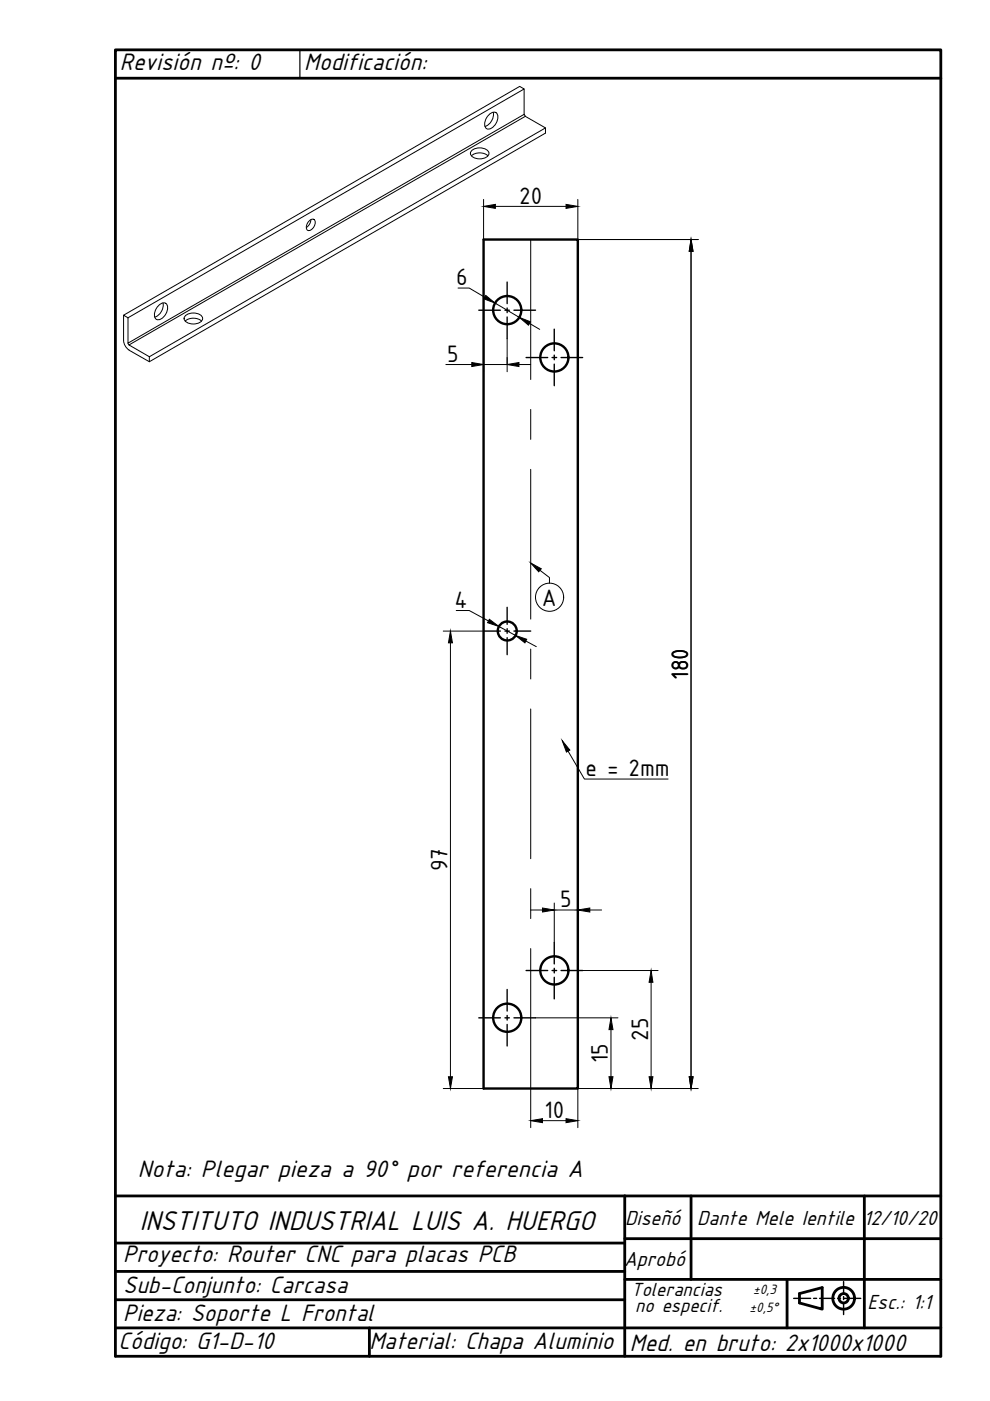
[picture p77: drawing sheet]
<svg xmlns="http://www.w3.org/2000/svg" width="210mm" height="297mm" viewBox="0 0 210 297" stroke-linecap="round" stroke-linejoin="round" font-family="sans-serif">
<defs><g id="words">
<text font-size="6.4" x="29.6" y="260.9">INSTITUTO INDUSTRIAL LUIS A. HUERGO</text>
<g font-size="5.6">
<text x="25.4" y="14.8">Revisión nº: 0</text>
<text x="64.5" y="14.8">Modificación:</text>
<text x="26.1" y="267.6">Proyecto: Router CNC para placas PCB</text>
<text x="26.1" y="274.1">Sub-Conjunto: Carcasa</text>
<text x="26.1" y="280">Pieza: Soporte L Frontal</text>
<text x="25.1" y="286">Código: G1-D-10</text>
<text x="78.3" y="286.1">Material: Chapa Aluminio</text>
<text x="133.6" y="286.4">Med. en bruto: 2x1000x1000</text>
</g>
<g font-size="5.4">
<text x="110.1" y="43.2">20</text>
<text x="96.7" y="60.4">6</text>
<text x="94.8" y="76.7">5</text>
<text x="96.4" y="128.8">4</text>
<text x="114.9" y="128.4">A</text>
<text x="145.9" y="144.1" transform="rotate(-90 145.9 144.1)">180</text>
<text x="124.2" y="164.5">e = 2mm</text>
<text x="94.9" y="184.7" transform="rotate(-90 94.9 184.7)">97</text>
<text x="118.8" y="192.3">5</text>
<text x="137.4" y="220.7" transform="rotate(-90 137.4 220.7)">25</text>
<text x="128.9" y="225.4" transform="rotate(-90 128.9 225.4)">15</text>
<text x="115.4" y="237">10</text>
<text x="29.2" y="249.6">Nota: Plegar pieza a 90° por referencia A</text>
</g>
<g font-size="4.8">
<text x="132.5" y="259.8">Diseñó</text>
<text x="147.8" y="259.8">Dante Mele Ientile 12/10/20</text>
<text x="132.3" y="268.5">Aprobó</text>
<text x="183.9" y="277.5">Esc.: 1:1</text>
</g>
<g font-size="4.5">
<text x="133.8" y="274.7">Tolerancias</text>
<text x="134.7" y="278.2">no especif.</text>
</g>
<g font-size="3.2">
<text x="159.7" y="274.3">±0,3</text>
<text x="158.9" y="278.1">±0,5°</text>
</g>
</g></defs>
<!-- layer: Visible (ISO) -->
<g fill="none" stroke="#000" stroke-width=".21">
<path d="M111.1 18.9v5.3l-84 48.6v-5.4M100 33a2.76 2.76 0 0 1 3.4 0M100.1 31.8a2.71 2.71 0 0 1 3.5 .4 .96 .96 0 0 1-.7 1.3 2.63 2.63 0 0 1-3.1-.6l-.1-.4zM103.5 24.5a1.23 1.23 0 0 1 1.9-.4 2.59 2.59 0 0 1-1.9 3.3 .96 .96 0 0 1-.7-1.3l.4-1.1zM104.6 23.8a2.76 2.76 0 0 1-1.8 3M111.2 24.2l.2 .4M115.7 27.1l-84 48.5-4.4-2.5 84.1-48.4 4.3 2.4v1.1l-84 48.5-4.4-2.5M65.5 46.9a.76 .76 0 0 1 1.1-.4 .76 .76 0 0 1 .1 1.2l-.1 .4a.96 .96 0 0 1-1.6 .5 1.59 1.59 0 0 1 .5-1.7zM65.9 46.6l-.2 .7-.7 .9M26.2 66.8v5.4a2.51 2.51 0 0 0 1.2 2M26.2 66.8l84-48.5 .9 .6-84 48.5zM27.1 72.7l.3 .4"/>
<path d="M31.7 75.6v1.1M33.5 64.9a1.23 1.23 0 0 1 1.9-.3 2.59 2.59 0 0 1-1.9 3.2 .96 .96 0 0 1-.8-1.3l.4-1.1zM34.6 64.2a2.76 2.76 0 0 1-1.8 3M39.3 68.1a2.76 2.76 0 0 1 3.4 0M39.4 66.8a2.71 2.71 0 0 1 3.5 .4 .96 .96 0 0 1-.7 1.3 2.63 2.63 0 0 1-3.1-.6l-.1-.4z"/>
</g>
<!-- layer: 0 -->
<g fill="none" stroke="#000" stroke-width=".59">
<path d="M24.5 253.6h175M132.5 253.6v34M146.5 253.6v17.7M183.3 253.6v27.9M24.5 275.6h108M24.5 269.6h108M24.5 263.6h108M132.5 271.3h67M132.5 262.6h67M166.9 271.3v10.2M169.5 274.3l4.8-1.3v4.6l-4.8-1.3zM24.5 287.6v-277h175v277"/>
<path d="M24.5 281.5h175M78.3 281.5v6.1"/>
<circle cx="178.9" cy="275.3" r="2.31"/>
<circle cx="178.9" cy="275.3" r=".99"/>
</g>
<!-- layer: DIBUJO -->
<path d="M24.5 16.6h175M24.5 287.6h175" fill="none" stroke="#000" stroke-width=".59"/>
<!-- layer: 0 -->
<g fill="none" stroke="#000" stroke-width=".3">
<path d="M107.5 59.8v4.6M101.5 65.8h4.6M107.1 65.8h.9M107.5 65.3v1M107.5 67.2v4.6M109 65.8h4.5M111.5 75.8h4.6M117.1 75.8h.9M117.5 69.8v4.6M117.5 75.3v1M117.5 77.2v4.6M119 75.8h4.5"/>
<path d="M102.5 133.8h3.6M107.1 133.8h.9M107.5 128.8v3.6M107.5 133.3v1M107.5 135.2v3.6M109 133.8h3.5M117.5 199.8v4.6M101.5 215.8h4.6M107.1 215.8h.9M107.5 209.8v4.6M107.5 215.3v1M107.5 217.2v4.6"/>
<path d="M109 215.8h4.5M111.5 205.8h4.6M117.1 205.8h.9M117.5 205.3v1M117.5 207.2v4.6M119 205.8h4.5M168.3 275.3h3.6M172.5 275.3h.6M173.8 275.3h3.2M177.6 275.3h.6M178.9 271.7v2.6M178.9 274.9v.6"/>
<path d="M178.9 276.2v2.5M178.9 275.3h3.6"/>
</g>
<path d="M24.5 10.6h87.5M63.6 10.6v6" fill="none" stroke="#000" stroke-width=".25"/>
<!-- layer: Visible (ISO) -->
<g fill="none" stroke="#000" stroke-width=".51">
<path d="M102.5 50.8h20v180h-20z"/>
<circle cx="107.5" cy="65.8" r="2.98"/>
<circle cx="117.5" cy="75.8" r="2.98"/>
<circle cx="107.5" cy="133.8" r="2.01"/>
<circle cx="107.5" cy="215.8" r="2.98"/>
<circle cx="117.5" cy="205.7" r="2.98"/>
</g>
<!-- layer: 0 -->
<g fill="none" stroke="#000" stroke-width=".21">
<path d="M102.5 42.3v8.5M105 43.8h15M112.5 50.8v29.7M122.5 42.3v8.5h25.5M146.5 53.3v175M94.5 77.3h5.5M97.1 61.1h2.4l3.3 1.9M102.5 65.8v13M102.5 77.3h5M104.9 64.2l5.2 3.1M107.5 71.8v7M110 77.3h2.5"/>
<path d="M112.3 68.6l2.1 1.2M112.5 86.8v6.4M112.5 99.5v31.8M94 133.8h8.5M95.5 136.3v92M96.7 129.4h2.8l4 2.2M105.8 132.8l3.5 1.9M111.5 135.9l2.2 1.2M112.5 137.6v6.4M114.3 120.8l2.2 1.7v1.1M112.5 150.3v31.8M120.4 159.2l3.5 6h17.7"/>
<path d="M112.5 188.4v6.4M112.5 192.9h2.5M117.5 191.5v8.3M117.5 192.9h5M122.5 191.5v8.3M125.1 192.9h2.5M112.5 201.1v38M113.5 215.8h17.5M123.5 205.8h16M129.5 218.3v10M138 208.3v20M94 230.8h8.5"/>
<path d="M115 237.6h5M148 230.8h-25.5v8.3"/>
</g>
<g fill="#000" stroke="#000" stroke-width=".21">
<path d="M102.5 43.8l2.5-.5v.9zM120 43.3l2.5 .5-2.5 .4zM146.5 50.8l.4 2.5h-.8zM100 76.9l2.5 .4-2.5 .4zM103 62.6l1.9 1.6-2.3-.8zM107.5 77.3l2.5-.4v.8zM110.1 67.3l2.4 .9-.4 .7zM95.5 133.8l.4 2.5h-.8zM103.8 131.3l2 1.5-2.4-.8zM109.3 134.7l2.4 .8-.4 .8zM112.5 119.4l2.3 1.2-.6 .6zM119.2 157l1.6 2-.7 .5z"/>
<path d="M115 192.5l2.5 .4-2.5 .5zM122.5 192.9l2.6-.4v.9zM129.5 215.8l.5 2.5h-.9zM138 205.8l.4 2.5h-.8zM95.1 228.3h.8l-.4 2.5zM112.5 237.6l2.5-.4v.8zM120 237.2l2.5 .4-2.5 .4zM129.1 228.3h.9l-.5 2.5zM137.6 228.3h.8l-.4 2.5zM146.1 228.3h.8l-.4 2.5z"/>
</g>
<!-- layer: Symbol (ISO) -->
<circle cx="116.5" cy="126.6" r="2.98" fill="none" stroke="#000" stroke-width=".21"/>
<use href="#words"/>
</svg>
